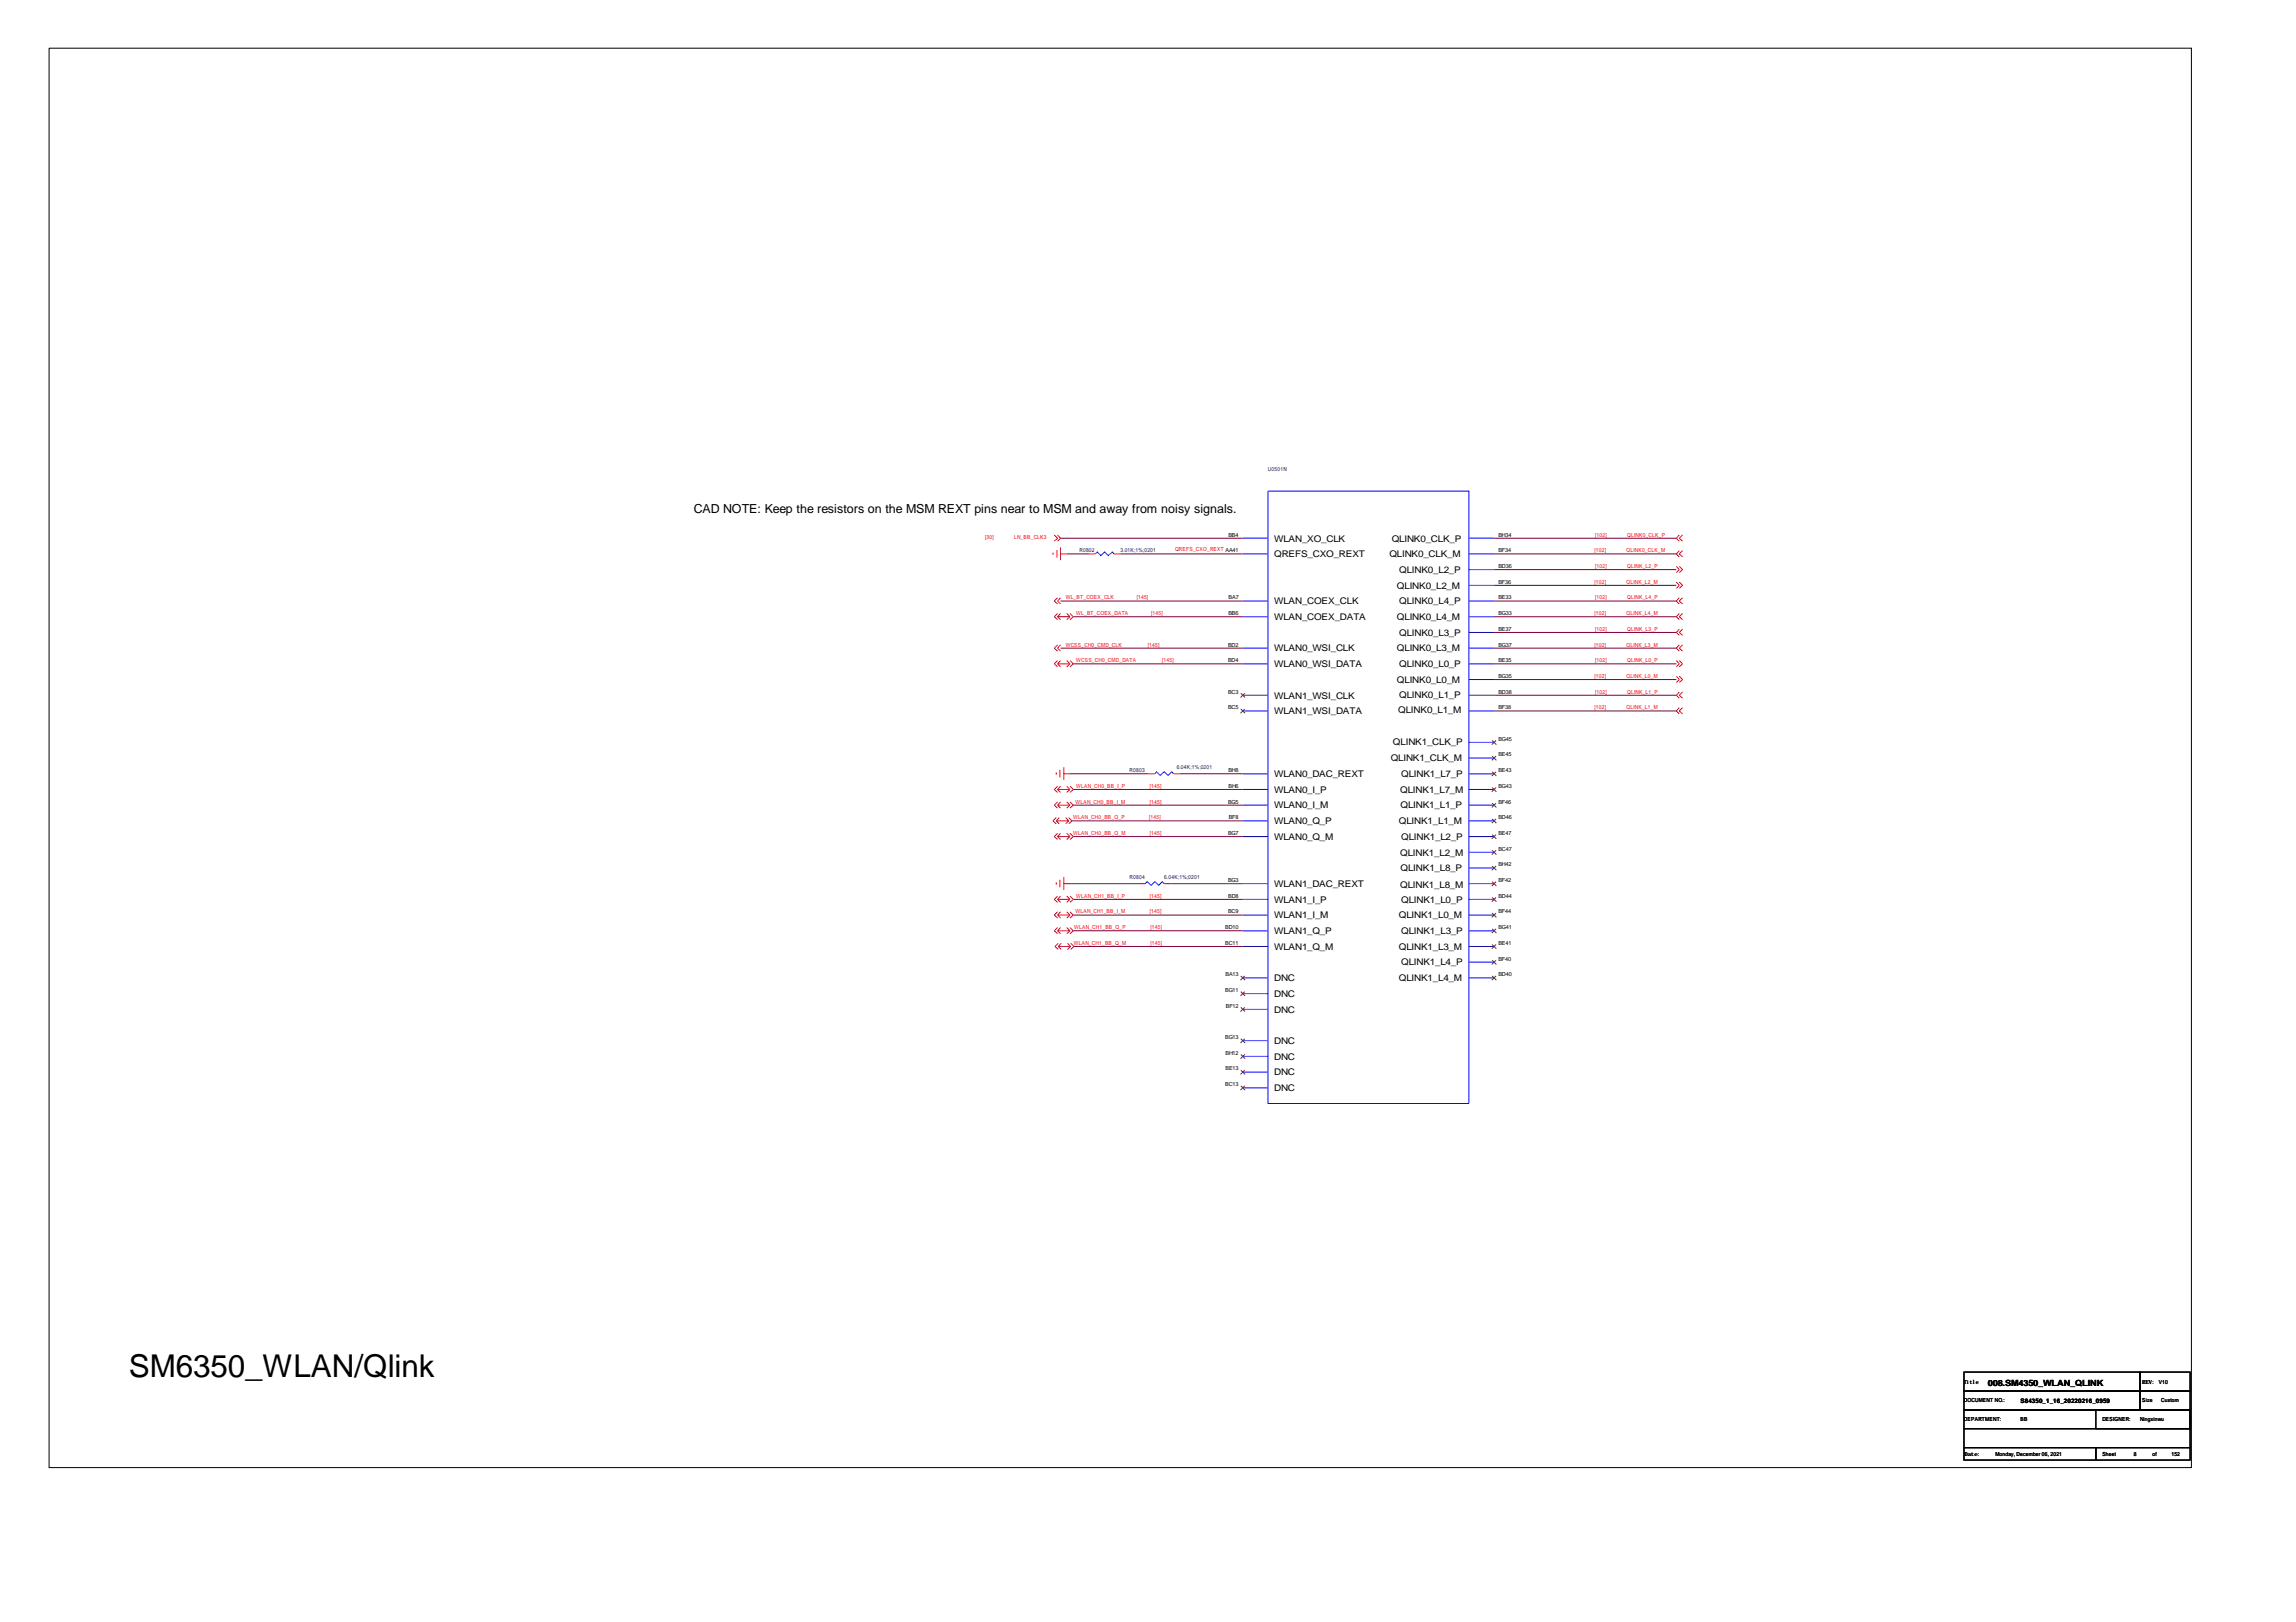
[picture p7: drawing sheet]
<svg xmlns="http://www.w3.org/2000/svg" width="297mm" height="210mm" viewBox="0 0 297 210" stroke-linecap="round" stroke-linejoin="round" font-family="sans-serif">
<defs><g id="words">
<text font-size="4.1" x="16.7" y="178.2">SM6350_WLAN/Qlink</text>
<text font-size="1.6" x="89.7" y="66.4">CAD NOTE: Keep the resistors on the MSM REXT pins near to MSM and away from noisy signals.</text>
<g font-size="1.2">
<text x="164.8" y="70.1">WLAN_XO_CLK</text>
<text x="180" y="70.1">QLINK0_CLK_P</text>
<text x="164.8" y="72.1">QREFS_CXO_REXT</text>
<text x="179.7" y="72.1">QLINK0_CLK_M</text>
<text x="180.7" y="76.2">QLINK0_L2_M</text>
<text x="181" y="74.1">QLINK0_L2_P</text>
<text x="164.8" y="78.2">WLAN_COEX_CLK</text>
<text x="164.8" y="80.2">WLAN_COEX_DATA</text>
<text x="180.7" y="80.2">QLINK0_L4_M</text>
<text x="181" y="78.2">QLINK0_L4_P</text>
<text x="181" y="82.3">QLINK0_L3_P</text>
<text x="164.8" y="84.3">WLAN0_WSI_CLK</text>
<text x="164.8" y="86.3">WLAN0_WSI_DATA</text>
<text x="180.7" y="84.3">QLINK0_L3_M</text>
<text x="180.7" y="88.4">QLINK0_L0_M</text>
<text x="181" y="86.3">QLINK0_L0_P</text>
<text x="164.8" y="90.4">WLAN1_WSI_CLK</text>
<text x="164.8" y="92.4">WLAN1_WSI_DATA</text>
<text x="180.9" y="92.3">QLINK0_L1_M</text>
<text x="181" y="90.3">QLINK0_L1_P</text>
<text x="164.8" y="100.6">WLAN0_DAC_REXT</text>
<text x="179.9" y="98.4">QLINK1_CLK_M</text>
<text x="180.2" y="96.4">QLINK1_CLK_P</text>
<text x="181.3" y="100.6">QLINK1_L7_P</text>
<text x="164.8" y="102.6">WLAN0_I_P</text>
<text x="164.8" y="104.6">WLAN0_I_M</text>
<text x="164.8" y="106.7">WLAN0_Q_P</text>
<text x="181" y="106.7">QLINK1_L1_M</text>
<text x="181.1" y="102.6">QLINK1_L7_M</text>
<text x="181.2" y="104.6">QLINK1_L1_P</text>
<text x="164.8" y="108.7">WLAN0_Q_M</text>
<text x="181.1" y="110.7">QLINK1_L2_M</text>
<text x="181.2" y="112.7">QLINK1_L8_P</text>
<text x="181.3" y="108.7">QLINK1_L2_P</text>
<text x="164.8" y="114.8">WLAN1_DAC_REXT</text>
<text x="164.8" y="116.8">WLAN1_I_P</text>
<text x="164.8" y="118.8">WLAN1_I_M</text>
<text x="181" y="118.8">QLINK1_L0_M</text>
<text x="181.1" y="114.9">QLINK1_L8_M</text>
<text x="181.3" y="116.8">QLINK1_L0_P</text>
<text x="164.8" y="120.9">WLAN1_Q_P</text>
<text x="164.8" y="122.9">WLAN1_Q_M</text>
<text x="181" y="122.9">QLINK1_L3_M</text>
<text x="181.3" y="120.9">QLINK1_L3_P</text>
<text x="181.3" y="124.9">QLINK1_L4_P</text>
<text x="164.8" y="127">DNC</text>
<text x="164.8" y="129">DNC</text>
<text x="164.8" y="131">DNC</text>
<text x="181" y="127">QLINK1_L4_M</text>
<text x="164.8" y="135.1">DNC</text>
<text x="164.8" y="137.1">DNC</text>
<text x="164.8" y="139.2">DNC</text>
<text x="164.8" y="141.2">DNC</text>
</g>
<text font-size="1.1" x="257.2" y="179.3">008.SM4350_WLAN_QLINK</text>
<text font-size=".8" x="261.4" y="181.6">S84350_1_16_20220216_0959</text>
<g font-size=".7" fill="#000080">
<text x="164" y="60.9">U0501N</text>
<text x="139.7" y="71.5">R0802</text>
<text x="144.9" y="71.5">3.01K;1%;0201</text>
<text x="146.1" y="99.9">R0803</text>
<text x="152.2" y="99.5">6.04K;1%;0201</text>
<text x="146.1" y="113.8">R0804</text>
<text x="150.6" y="113.8">6.04K;1%;0201</text>
</g>
<g font-size=".7" fill="#f00">
<text x="127.5" y="69.7">[30]</text>
<text x="131.2" y="69.7">LN_BB_CLK3</text>
<text x="152" y="71.3">QREFS_CXO_REXT AA41</text>
<text x="206.3" y="71.5">[102]</text>
<text x="206.4" y="69.4">[102]</text>
<text x="210.4" y="71.5">QLINK0_CLK_M</text>
<text x="210.5" y="69.4">QLINK0_CLK_P</text>
<text x="137.9" y="77.6">WL_BT_COEX_CLK</text>
<text x="147.1" y="77.6">[145]</text>
<text x="206.3" y="75.5">[102]</text>
<text x="206.4" y="73.5">[102]</text>
<text x="206.4" y="77.6">[102]</text>
<text x="210.4" y="75.5">QLINK_L2_M</text>
<text x="210.5" y="73.5">QLINK_L2_P</text>
<text x="210.5" y="77.6">QLINK_L4_P</text>
<text x="137.9" y="83.7">WCSS_CH0_CMD_CLK</text>
<text x="139.2" y="79.6">WL_BT_COEX_DATA</text>
<text x="148.5" y="83.7">[145]</text>
<text x="148.9" y="79.6">[145]</text>
<text x="206.3" y="79.6">[102]</text>
<text x="206.3" y="83.7">[102]</text>
<text x="206.4" y="81.6">[102]</text>
<text x="210.4" y="79.6">QLINK_L4_M</text>
<text x="210.4" y="83.7">QLINK_L3_M</text>
<text x="210.5" y="81.6">QLINK_L3_P</text>
<text x="139.2" y="85.7">WCSS_CH0_CMD_DATA</text>
<text x="150.4" y="85.7">[145]</text>
<text x="206.3" y="87.7">[102]</text>
<text x="206.4" y="85.7">[102]</text>
<text x="206.4" y="89.8">[102]</text>
<text x="210.4" y="87.7">QLINK_L0_M</text>
<text x="210.5" y="85.7">QLINK_L0_P</text>
<text x="210.5" y="89.8">QLINK_L1_P</text>
<text x="206.3" y="91.8">[102]</text>
<text x="210.4" y="91.8">QLINK_L1_M</text>
<text x="139.2" y="102">WLAN_CH0_BB_I_P</text>
<text x="148.8" y="102">[145]</text>
<text x="138.9" y="106">WLAN_CH0_BB_Q_P</text>
<text x="139.1" y="104">WLAN_CH0_BB_I_M</text>
<text x="148.7" y="106">[145]</text>
<text x="148.8" y="104">[145]</text>
<text x="138.9" y="108">WLAN_CH0_BB_Q_M</text>
<text x="148.8" y="108">[145]</text>
<text x="139.1" y="118.2">WLAN_CH1_BB_I_M</text>
<text x="139.2" y="116.2">WLAN_CH1_BB_I_P</text>
<text x="148.8" y="118.2">[145]</text>
<text x="148.8" y="116.2">[145]</text>
<text x="138.9" y="122.3">WLAN_CH1_BB_Q_M</text>
<text x="139" y="120.2">WLAN_CH1_BB_Q_P</text>
<text x="148.8" y="122.3">[145]</text>
<text x="148.8" y="120.2">[145]</text>
</g>
<g font-size=".7">
<text x="158.9" y="69.4">BB4</text>
<text x="193.8" y="69.4">BH34</text>
<text x="193.8" y="71.5">BF34</text>
<text x="158.9" y="77.6">BA7</text>
<text x="193.8" y="73.5">BD36</text>
<text x="193.8" y="75.5">BF36</text>
<text x="193.8" y="77.6">BE33</text>
<text x="158.9" y="83.7">BD2</text>
<text x="158.9" y="79.6">BB6</text>
<text x="193.8" y="79.6">BG33</text>
<text x="193.8" y="81.6">BE37</text>
<text x="193.8" y="83.7">BG37</text>
<text x="158.9" y="85.7">BD4</text>
<text x="158.9" y="89.8">BC3</text>
<text x="193.8" y="85.7">BE35</text>
<text x="193.8" y="87.7">BG35</text>
<text x="193.8" y="89.8">BD38</text>
<text x="158.9" y="91.8">BC5</text>
<text x="193.8" y="91.8">BF38</text>
<text x="193.8" y="95.9">BG45</text>
<text x="158.9" y="99.9">BH8</text>
<text x="158.9" y="102">BH6</text>
<text x="193.8" y="97.9">BE45</text>
<text x="193.8" y="99.9">BE43</text>
<text x="193.8" y="102">BG43</text>
<text x="158.9" y="104">BG5</text>
<text x="159" y="106">BF8</text>
<text x="193.8" y="104">BF46</text>
<text x="193.8" y="106">BD46</text>
<text x="158.9" y="108">BG7</text>
<text x="193.8" y="108">BE47</text>
<text x="193.8" y="110.1">BC47</text>
<text x="193.8" y="112.1">BH42</text>
<text x="158.9" y="114.1">BG3</text>
<text x="158.9" y="116.2">BD8</text>
<text x="158.9" y="118.2">BC9</text>
<text x="193.8" y="114.1">BF42</text>
<text x="193.8" y="116.2">BD44</text>
<text x="193.8" y="118.2">BF44</text>
<text x="158.5" y="120.2">BD10</text>
<text x="158.5" y="122.3">BC11</text>
<text x="193.8" y="120.2">BG41</text>
<text x="193.8" y="122.3">BE41</text>
<text x="193.8" y="124.3">BF40</text>
<text x="158.5" y="128.4">BG11</text>
<text x="158.5" y="126.3">BA13</text>
<text x="158.6" y="130.4">BF12</text>
<text x="193.8" y="126.3">BD40</text>
<text x="158.5" y="134.5">BG13</text>
<text x="158.5" y="136.5">BH12</text>
<text x="158.5" y="140.6">BC13</text>
<text x="158.5" y="138.5">BE13</text>
<text x="254.1" y="179.1">Title</text>
<text x="277.2" y="179.1">REV: V10</text>
<text x="254.1" y="181.5">DOCUMENT NO.:</text>
<text x="254.1" y="183.9">DEPARTMENT:</text>
<text x="261.4" y="183.9">BB</text>
<text x="272" y="183.9">DESIGNER:</text>
<text x="276.9" y="183.9">Ningxinwu</text>
<text x="277.2" y="181.5">Size</text>
<text x="279.6" y="181.5">Custom</text>
<text x="254.2" y="188.5">Date:</text>
<text x="258.1" y="188.4">Monday, December 06, 2021</text>
<text x="272" y="188.4">Sheet</text>
<text x="276.1" y="188.4">8</text>
<text x="278.5" y="188.4">of</text>
<text x="280.9" y="188.4">152</text>
</g>
</g></defs>
<path d="M6.3 6.2h277.2v183.7h-277.2zM254.1 177.6h22.8v2.4h-22.8zM276.9 177.6h6.4v2.4h-6.4zM254.1 187.3h17v1.6h-17zM254.1 184.9h29.2v2.4h-29.2zM254.1 182.5h29.2v2.4h-29.2zM254.1 180h22.8v2.5h-22.8zM271.1 187.3h12.2v1.6h-12.2zM271.1 182.5h12.2v2.4h-12.2zM276.9 180h6.4v2.5h-6.4z" fill="none" stroke="#000" stroke-width=".13"/>
<g fill="none" stroke="#f00" stroke-width=".13">
<path d="M136.2 71.5v.3M136.4 69.2l.4 .5-.4 .3M136.7 71.2v1M136.8 79.8l.4 .4M136.8 79.8h1.6M136.8 69.2l.4 .5-.4 .3M136.8 77.4l-.4 .4 .4 .4M136.8 79.4l-.4 .4 .4 .4M137.2 77.4l-.4 .4 .4 .4M137.2 79.4l-.4 .4M137.2 71.7h.8M137.2 70.8v1.7"/>
<path d="M138 79.4l.4 .4M138.4 79.8l-.4 .4M138.4 79.4l.5 .4-.5 .4M140.9 71.7h.8M144.1 71.7h.8M216.9 73.3l.4 .4-.4 .4M216.9 75.3l.4 .4-.4 .4M217.3 73.3l.4 .4-.4 .4M217.3 75.3l.4 .4-.4 .4M217.3 69.2l-.4 .5 .4 .3M217.3 71.3l-.4 .4 .4 .4M217.3 77.4l-.4 .4 .4 .4"/>
<path d="M217.3 79.4l-.4 .4 .4 .4M217.7 69.2l-.4 .5 .4 .3M217.7 71.3l-.4 .4 .4 .4M217.7 77.4l-.4 .4 .4 .4M217.7 79.4l-.4 .4 .4 .4M136.7 100v.3M136.8 85.9l.4 .4M136.8 85.9h1.6M136.8 83.5l-.4 .4 .4 .4M136.8 85.5l-.4 .4 .4 .4M137.1 99.6v1M137.2 83.5l-.4 .4 .4 .4"/>
<path d="M137.2 85.5l-.4 .4M137.6 99.3v1.6M138 85.5l.4 .4M138.4 85.9l-.4 .4M138.4 85.5l.5 .4-.5 .4M216.9 85.5l.4 .4-.4 .4M216.9 87.5l.4 .4-.4 .4M217.3 85.5l.4 .4-.4 .4M217.3 87.5l.4 .4-.4 .4M217.3 81.4l-.4 .4 .4 .4M217.3 83.5l-.4 .4 .4 .4M217.3 89.5l-.4 .5 .4 .4"/>
<path d="M217.3 91.6l-.4 .4 .4 .4M217.7 81.4l-.4 .4 .4 .4M217.7 83.5l-.4 .4 .4 .4M217.7 89.5l-.4 .5 .4 .4M217.7 91.6l-.4 .4 .4 .4M136.7 114.2v.3M136.7 106.2l.3 .4M136.7 106.2h1.6M136.7 105.8l-.5 .4 .5 .4M136.8 102.2l.4 .3M136.8 102.2h1.6M136.8 104.2l.4 .4"/>
<path d="M136.8 104.2h1.6M136.8 108.3l.4 .3M136.8 108.3h1.6M136.8 116.4l.4 .4M136.8 116.4h1.6M136.8 118.4l.4 .4M136.8 118.4h1.6M136.8 101.7l-.4 .5 .4 .3M136.8 103.8l-.4 .4 .4 .4M136.8 107.8l-.4 .5 .4 .3M136.8 116l-.4 .4 .4 .4M136.8 118l-.4 .4 .4 .4"/>
<path d="M137 105.8l-.3 .4M137.1 113.8v1M137.2 101.7l-.4 .5M137.2 103.8l-.4 .4M137.2 107.8l-.4 .5M137.2 116l-.4 .4M137.2 118l-.4 .4M137.6 100.1h.8M137.6 114.4h.8M137.6 113.5v1.7M137.9 105.8l.4 .4M138 101.7l.4 .5"/>
<path d="M138 103.8l.4 .4M138 107.8l.4 .5M138 116l.4 .4M138 118l.4 .4M138.3 105.8l.4 .4-.4 .4M138.3 106.2l-.4 .4M138.4 102.2l-.4 .3M138.4 104.2l-.4 .4M138.4 108.3l-.4 .3M138.4 116.4l-.4 .4M138.4 118.4l-.4 .4M138.4 103.8l.5 .4-.5 .4"/>
<path d="M138.4 101.7l.5 .5-.5 .3M138.4 107.8l.5 .5-.5 .3M138.4 118l.5 .4-.5 .4M138.4 116l.5 .4-.5 .4M147.4 114.4h.8M148.6 100.1h.8M150.6 114.4h.8M151.8 100.1h.9M136.8 120.5l.4 .3M136.8 120.5h1.6M136.8 120l-.4 .5 .4 .3M136.9 122.5l.4 .4"/>
<path d="M136.9 122.5h1.6M136.9 122.1l-.4 .4 .4 .4M137.2 120l-.4 .5M137.3 122.1l-.4 .4M138 120l.4 .5M138.1 122.1l.4 .4M138.4 120.5l-.4 .3M138.4 120l.5 .5-.5 .3M138.5 122.1l.4 .4-.4 .4M138.5 122.5l-.4 .4"/>
</g>
<g fill="none" stroke="#00f" stroke-width=".13">
<path d="M141.7 71.7l.2-.3 .5 .5 .5-.5 .5 .5 .5-.5 .2 .3M160.8 69.7h3.2M160.8 71.7h3.2M160.8 77.8h3.2M160.8 79.8h3.2M164 63.6h26v79.2h-26zM190 69.7h3.3M190 71.7h3.3M190 77.8h3.3M190 79.8h3.3M190 73.7h3.3M190 75.7h3.3"/>
<path d="M160.8 83.9h3.2M160.8 85.9h3.2M160.8 90h3.2M160.8 92h3.2M190 83.9h3.3M190 85.9h3.3M190 90h3.3M190 92h3.3M190 81.8h3.3M190 87.9h3.3M190 96.1h3.3M190 98.1h3.3"/>
<path d="M148.2 114.4l.2-.3 .5 .5 .5-.5 .5 .5 .5-.5 .2 .3M149.4 100.1l.2-.2 .5 .4 .5-.4 .5 .4 .5-.4 .2 .2M160.8 100.1h3.2M160.8 102.2h3.2M160.8 104.2h3.2M160.8 106.2h3.2M160.8 108.3h3.2M160.8 114.4h3.2M160.8 116.4h3.2M160.8 118.4h3.2M190 100.1h3.3M190 102.2h3.3"/>
<path d="M190 104.2h3.3M190 106.2h3.3M190 108.3h3.3M190 114.4h3.3M190 116.4h3.3M190 118.4h3.3M190 110.3h3.3M190 112.3h3.3M160.8 120.5h3.2M160.8 122.5h3.2M160.8 126.5h3.2M160.8 128.6h3.2"/>
<path d="M160.8 130.6h3.2M160.8 134.7h3.2M160.8 136.7h3.2M160.8 138.7h3.2M190 120.5h3.3M190 122.5h3.3M190 126.5h3.3M190 124.5h3.3M160.8 140.8h3.2"/>
</g>
<g fill="none" stroke="#804000" stroke-width=".13">
<path d="M160.5 89.7l.6 .6M160.5 91.8l.6 .5M161 89.7l-.5 .6M161 91.8l-.5 .5M193 95.8l.6 .6M193 97.8l.6 .6M193 99.9l.6 .5M193.5 97.8l-.5 .6M193.5 95.8l-.5 .6M193.5 99.9l-.5 .5M193 101.9l.6 .6M193 103.9l.6 .6"/>
<path d="M193 106l.6 .5M193 108l.6 .6M193 110l.6 .6M193 112.1l.6 .5M193 114.1l.6 .6M193 116.1l.6 .6M193 118.2l.6 .5M193.5 101.9l-.5 .6M193.5 103.9l-.5 .6M193.5 108l-.5 .6M193.5 106l-.5 .5M193.5 110l-.5 .6"/>
<path d="M193.5 112.1l-.5 .5M193.5 114.1l-.5 .6M193.5 116.1l-.5 .6M193.5 118.2l-.5 .5M160.5 126.3l.6 .5M160.5 128.3l.6 .6M160.5 130.4l.6 .5M160.5 134.4l.6 .6M160.5 136.5l.6 .5M160.5 138.5l.6 .5M161 126.3l-.5 .5M161 128.3l-.5 .6"/>
<path d="M161 130.4l-.5 .5M161 134.4l-.5 .6M161 136.5l-.5 .5M161 138.5l-.5 .5M193 120.2l.6 .5M193 122.2l.6 .6M193 124.3l.6 .5M193 126.3l.6 .5M193.5 120.2l-.5 .5M193.5 122.2l-.5 .6M193.5 124.3l-.5 .5M193.5 126.3l-.5 .5"/>
<path d="M160.5 140.5l.6 .6M161 140.5l-.5 .6"/>
</g>
<g fill="none" stroke="#800040" stroke-width=".13">
<path d="M137.2 69.7h23.6M137.2 77.8h23.6M138 71.7h2.9M138.9 79.8h21.9M144.9 71.7h15.9M193.3 69.7h23.6M193.3 77.8h23.6M193.3 73.7h23.6M193.3 71.7h23.6M193.3 79.8h23.6M193.3 75.7h23.6M137.2 83.9h23.6"/>
<path d="M138.9 85.9h21.9M193.3 85.9h23.6M193.3 81.8h23.6M193.3 90h23.6M193.3 83.9h23.6M193.3 87.9h23.6M193.3 92h23.6M138.4 114.4h9M138.4 100.1h10.2M138.7 106.2h22.1M138.9 102.2h21.9M138.9 104.2h21.9"/>
<path d="M138.9 108.3h21.9M138.9 116.4h21.9M138.9 118.4h21.9M151.4 114.4h9.4M152.7 100.1h8.1M138.9 120.5h21.9M138.9 122.5h21.9"/>
</g>
<use href="#words"/>
</svg>
